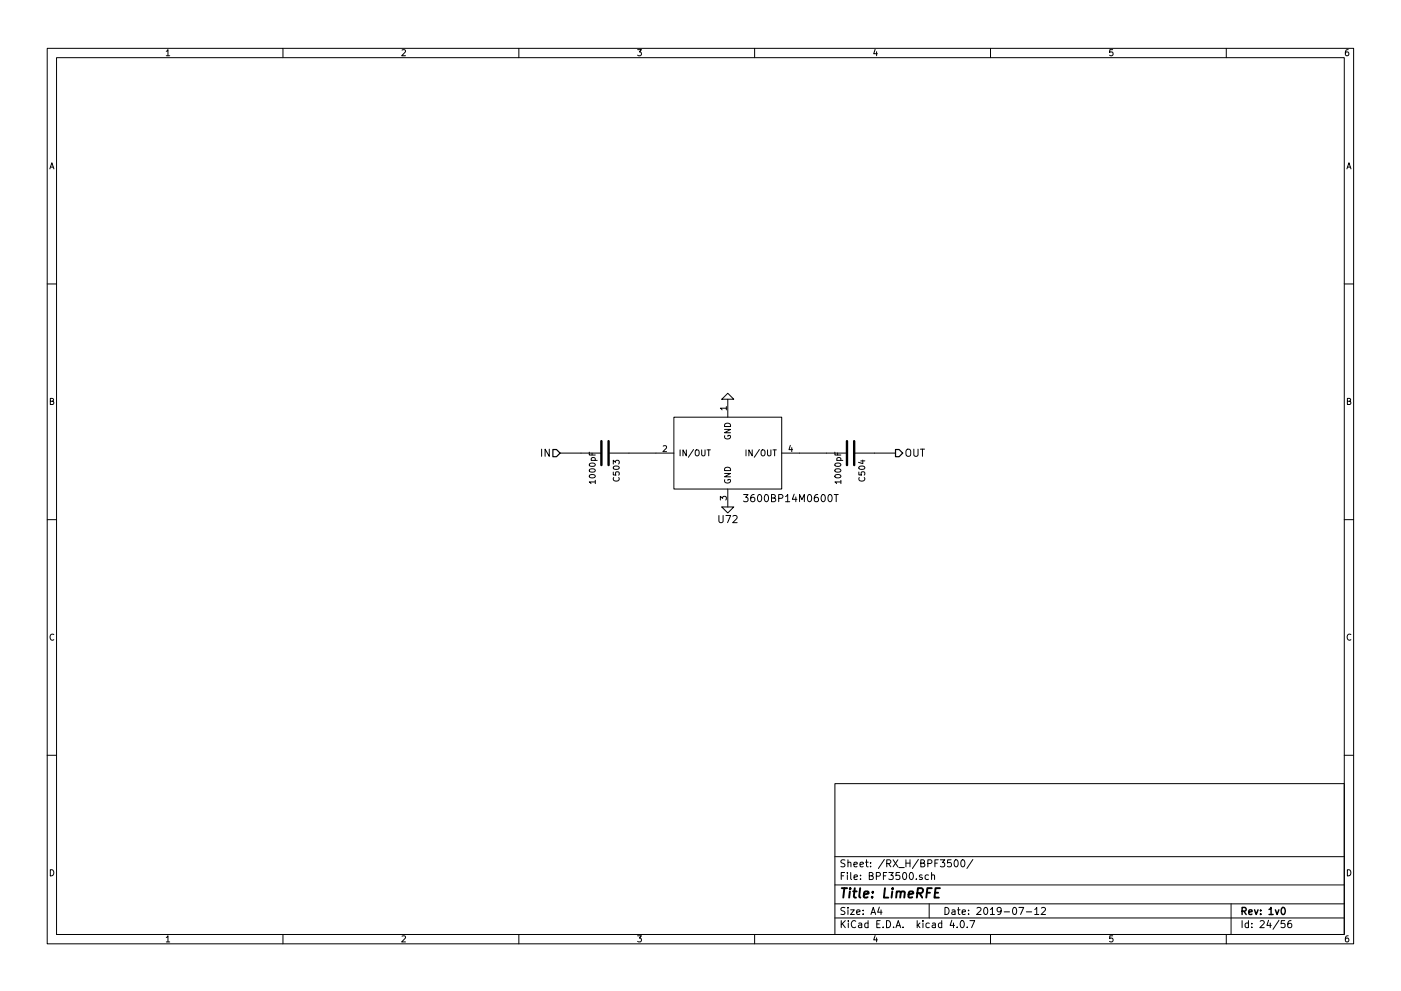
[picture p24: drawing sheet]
<svg xmlns="http://www.w3.org/2000/svg" width="297mm" height="210mm" viewBox="0 0 297 210" stroke-linecap="round" stroke-linejoin="round" font-family="sans-serif">
<g fill="none" stroke="#000" stroke-width=".21">
<path d="M10 10.3h277v189.9h-277zM12 12.2h273v186.1h-273zM35.3 10.9l.3-.4v1.3M35.3 11.8h.7M60 10.3v1.9M85.2 10.6l.5-.1 .3 .4-.8 .9h.8M110 10.3v1.9M135.2 10.5h.8l-.4 .5 .3 .1 .1 .2-.1 .4-.2 .1-.5-.1M160 10.3v1.9M185.5 10.5l-.3 .9h.8M185.9 11v.8M210 10.3v1.9"/>
<path d="M235.9 10.5h-.6v.6h.6l.1 .5-.3 .2-.4-.1M260 10.3v1.9M285.9 10.5l-.4 .1-.2 .2-.1 .8 .3 .2 .4-.1 .1-.4-.1-.2-.4-.1-.3 .3M10.6 35.8l.4-1.3 .4 1.3M10.7 35.5h.6M285.6 35.8l.4-1.3 .4 1.3M285.7 35.5h.6M10 60.2h2M285 60.2h2M10.7 85.1h.5l.1-.5-.6-.1v1.3h.5l.2-.4-.3-.3M114.8 95.3v1.5M116.5 95.3v1.5l-.9-1.5v1.5"/>
<path d="M118.7 96.1h8.8M124.9 95.9v.6h1.3M125 99.6a.76 .76 0 0 1 1.2 .3 .74 .74 0 0 1-1.3-.1zM125 98.4a.76 .76 0 0 1 1.2 .3 .74 .74 0 0 1-1.3-.2zM125.3 97.7h1.3M125.4 97.7l-.1-.4 .3-.2 .5 .1v.5M125.5 96.1v.4M129 96.1h13.9M130 98.4v-.7l.5 .4 .1-.4h.6l.1 .2-.1 .5M130.1 99.1a.76 .76 0 0 1 1.2 .2 .74 .74 0 0 1-1.3-.1zM140.6 94.7l.5-.1 .2 .3-.8 .9h.8M142.9 88.5h22.8v15.3h-22.8z"/>
<path d="M144.2 95.4v1.3M145.5 95.4v1.3l-.7-1.3v1.3M147 95.4l-1.1 1.6M147.4 95.6l.3-.2 .4 .1 .1 .8a.42 .42 0 0 1-.2 .4 .42 .42 0 0 1-.4-.1l-.2-.3zM148.8 95.4v1.1l.2 .2h.3l.2-.2v-1.1M149.9 95.4h.7M150.3 95.4v1.3M153 84.7l1.3-1.3 1.3 1.3zM153.6 91.1h1.3l-1.3 .7h1.3M153.7 92.4a.59 .59 0 0 0 .5 .7 .59 .59 0 0 0 .6-.7h-.5v.2M153.7 99.4a.69 .69 0 0 1 .8-.2 .69 .69 0 0 1 .4 .6h-1.3zM153.8 89.9a.67 .67 0 0 1 .8-.1 .67 .67 0 0 1 .3 .7h-1.3z"/>
<path d="M154 86.6h-1.3l.4 .4M154 86.3v.7M154.3 84.7v3.8M158.2 95.4v1.3M159.5 95.4v1.3l-.7-1.3v1.3M161 95.4l-1.1 1.6M161.4 95.6l.2-.2 .4 .1 .2 .8a.42 .42 0 0 1-.2 .4 .42 .42 0 0 1-.5-.1l-.1-.3zM162.7 95.4v1.1l.3 .2h.2l.2-.2v-1.1M163.9 95.4h.7M164.2 95.4v1.3M165.7 96.1h13.9M167.6 94.5l-.3 .9h.7"/>
<path d="M167.9 95v.8M177 95.9v.6h1.3M177.1 98.4a.76 .76 0 0 1 1.2 .3 .74 .74 0 0 1-1.3-.2zM177.1 99.6a.69 .69 0 0 1 1.2 .3 .74 .74 0 0 1-1.3-.1zM177.4 97.7h1.3M177.5 97.7l-.1-.4 .3-.2 .5 .1v.5M177.6 96.1v.4M181.1 96.1h8.8M182.1 99.1a.76 .76 0 0 1 1.3 .2 .74 .74 0 0 1-1.3-.1zM182.5 97.8h.9M182.9 97.6v.8l-.9-.3M192.2 95.5a.5 .5 0 0 1 .5-.2 .5 .5 0 0 1 .4 .5l-.1 .8-.3 .2a.53 .53 0 0 1-.6-.5z"/>
<path d="M193.8 95.3v1.2l.3 .3h.2l.3-.3v-1.2M195.1 95.3h.9M195.6 95.3v1.5M285.7 85.1h.5l.1-.5-.6-.1v1.3h.5l.2-.4-.3-.3M10 110.3h2M125 100.9a.76 .76 0 0 1 1.2 .2 .74 .74 0 0 1-1.3-.1zM126.2 102.3h-1.3l.4 .3M126.2 101.9v.7M130 100.1v.7h.6v-.7h.6l.1 .2-.1 .5M130.1 101.3a.56 .56 0 0 0 .5 .8 .56 .56 0 0 0 .6-.8M152.4 109.4v1.2l.3 .3h.3l.3-.3v-1.2M152.7 106.1v-.8l.5 .4 .1-.3h.6l.1 .1-.1 .6"/>
<path d="M153 107.6h2.6l-1.3 1.2zM153.6 100.5h1.3l-1.3 .7h1.3M153.7 101.8a.59 .59 0 0 0 .5 .7 .59 .59 0 0 0 .6-.7l-.5-.1v.2M153.9 109.4h1l-.6 1.5M154.3 103.8v3.8M155.4 109.5l.6-.1 .3 .4-1 1.1h1M157.7 104.9h.9l-.5 .6 .5 .3-.1 .5-.2 .1-.6-.1M159.9 104.9l-.4 .1a.99 .99 0 0 0 0 1.4l.5-.1v-.5l-.3-.3h-.2l-.3 .3M160.8 105.1l.2-.2a.81 .81 0 0 1 .5 .8 .81 .81 0 0 1-.5 .7l-.2-.1-.2-.4zM162.3 105l.1-.1a.81 .81 0 0 1 .6 .8 .81 .81 0 0 1-.6 .7 .98 .98 0 0 1-.1-1.4zM163.6 105.7l.6-.1 .2-.2-.1-.3-.7-.2v1.5h.6l.3-.2v-.3l-.4-.2M165.1 105.7h.7l.2-.3-.1-.3-.2-.2h-.6v1.5"/>
<path d="M166.5 105.4l.5-.5v1.5M166.5 106.4h.9M168.4 104.8l-.4 1.1h1M168.7 105.4v1M169.5 106.4v-1.5l.5 1.1 .5-1.1v1.5M171.4 105l.2-.1a.81 .81 0 0 1 .5 .8 .81 .81 0 0 1-.5 .7 .98 .98 0 0 1-.2-1.4zM173.4 104.9l-.5 .1a.99 .99 0 0 0 0 1.4l.6-.1v-.5l-.3-.3h-.3l-.3 .3M174.2 105.1l.3-.2a.81 .81 0 0 1 .5 .8 .81 .81 0 0 1-.5 .7l-.3-.1-.1-.4zM175.8 105l.1-.1a.81 .81 0 0 1 .5 .8 .81 .81 0 0 1-.5 .7 .98 .98 0 0 1-.1-1.4zM176.9 104.9h.8M177.1 100.9a.76 .76 0 0 1 1.2 .2 .74 .74 0 0 1-1.3-.1zM177.3 104.9v1.5"/>
<path d="M178.3 102.3h-1.3l.4 .3M178.3 101.9v.7M182.1 100.1v.7h.6v-.7h.5l.2 .2-.2 .5M182.2 101.3a.56 .56 0 0 0 .5 .8 .56 .56 0 0 0 .5-.8M285 110.3h2M11.4 134.6a.58 .58 0 0 0-.8 .6 .58 .58 0 0 0 .8 .5M286.4 134.6a.58 .58 0 0 0-.8 .6 .58 .58 0 0 0 .8 .5M10 160.2h2M177 166.3h108v32h-108zM285 160.2h2M10.7 184.5a.65 .65 0 0 1 .7 .7 .65 .65 0 0 1-.7 .6zM35.3 198.9l.3-.4v1.3"/>
<path d="M35.3 199.8h.7M60 198.3v1.9M85.2 198.6l.5-.1 .3 .4-.8 .9h.8M110 198.3v1.9M135.2 198.5h.8l-.4 .5 .3 .1 .1 .2-.1 .4-.2 .1-.5-.1M160 198.3v1.9M177 194.8h108M177 191.8h108M177 187.8h108M177 181.8h108M178.4 195.3v1.5M178.4 185.8h.5"/>
<path d="M178.6 196l.6 .8M179.1 185.1h-.7v1.5M179.1 192.6l-.5-.1-.3 .3 .1 .3 .7 .4v.4l-.2 .1-.6-.1M179.1 182.5l-.5-.1-.3 .3 .1 .3 .7 .4v.4l-.2 .1-.6-.1M179.2 195.3l-.8 .9M179.7 185.1v.2M179.7 185.6v1M179.8 192.5v.2M179.8 183.1l.2-.2 .4 .1v.9M179.8 182.4v1.5M179.8 193v1M179.9 195.3v.2"/>
<path d="M179.9 195.8v1M180.3 193h.8l-.8 1h.8M180.4 185.1v1.3l.2 .2M181.1 183.4l.7-.1-.1-.3-.4-.1-.2 .2v.7h.6M181.1 186.1l.7-.1-.1-.3-.4-.1-.2 .2 .1 .7h.5M181.4 195.5a.71 .71 0 0 0-1 .5 .71 .71 0 0 0 .8 .8l.2-.1M181.6 193.5l.7-.1v-.3l-.4-.1-.3 .2 .1 .7h.6M182.1 195.9h.6v.9M182.3 183.4l.8-.1-.1-.3-.4-.1-.3 .2 .1 .7h.6M182.4 186.5v.1M182.4 185.7v.1M182.7 196.2l-.7 .3 .2 .3 .5-.1"/>
<path d="M183 193.9v.1M183 193.1v.1M183.5 182.9h.6M183.7 182.4v1.3l.4 .2M184 195.9l-.4-.1-.3 .3 .1 .6 .2 .1 .4-.1M184 195.3v1.5M184.3 185.8l.7-.1v-.4l-.2-.2h-.5v1.5h.6l.2-.1 .1-.4-.4-.3M184.6 183.8v.1M184.6 183v.1M184.7 194l.4-1.5 .5 1.5M184.8 193.6h.7M185.5 198.5l-.3 .9h.8"/>
<path d="M185.8 185.9l.7-.1 .2-.2-.1-.3-.2-.2h-.6v1.5M185.9 199v.8M185.9 196h.5M186.4 192.5l-.3 1h.9M186.6 195.3h-.7v1.5h.7M186.8 193v1M187.2 196.7v.1M187.3 185.8h.5M187.5 182.3l-1.3 2M188 195.3a.76 .76 0 0 1 .8 .8 .76 .76 0 0 1-.8 .7zM188 185.1h-.7v1.5M188 183.2l.7-.1 .2-.2-.1-.3-.2-.2h-.6v1.5"/>
<path d="M188.4 183.2l.5 .7M188.4 185.1h1l-.5 .6 .4 .1v.7l-.2 .1-.7-.1M189.4 182.4l1 1.5M189.5 196.7v.1M190 196.8l.4-1.5 .6 1.5M190.1 196.4h.7M190.4 182.4l-1 1.5M190.6 184.1h1.1M190.7 185.1h-.7l-.1 .7 .8-.1 .1 .3-.1 .5-.2 .1-.6-.1M191.5 196.7v.1M191.5 185.3l.2-.2a.8 .8 0 0 1 .5 .8 .8 .8 0 0 1-.5 .7l-.3-.6zM192.1 182.4v1.5"/>
<path d="M192.1 183.1h.8M192.9 185.3l.2-.2a.8 .8 0 0 1 .6 .8 .8 .8 0 0 1-.6 .7l-.3-.6zM192.9 182.4v1.5M194.3 186.5v.1M194.5 195.3v1.5M194.6 196.3l.4 .5M194.7 182.3l-1.3 2M195 195.8l-.5 .6M195.2 183.1l.7-.1v-.4l-.2-.2h-.5v1.5h.6l.2-.1 .1-.4-.4-.3M195.5 185.7l-.4-.1-.2 .2 .1 .2 .5 .2v.3h-.6M195.7 195.3v.2M195.7 195.8v1"/>
<path d="M196.7 183.2l.7-.1 .2-.2-.1-.3-.2-.2h-.6v1.5M196.8 185.7l-.4-.1-.3 .3 .1 .6 .2 .1 .4-.1M197 191.8v3M197 195.9l-.4-.1-.3 .3 .1 .6 .2 .1 .4-.1M197.5 185.7l.2-.1 .4 .1v.9M197.5 185.1v1.5M197.7 195.9h.6v.9M198.2 183.1h.5M198.3 196.2l-.7 .3 .2 .3 .5-.1M198.9 182.4h-.7v1.5M199.4 182.4h.9l-.5 .6 .4 .1v.7l-.2 .1-.6-.1M199.7 195.9l-.5-.1-.2 .3v.6l.2 .1 .5-.1"/>
<path d="M199.7 195.3v1.5M200.4 192.5a.76 .76 0 0 1 .8 .8 .76 .76 0 0 1-.8 .7zM201.7 182.4h-.8v.7h.7l.1 .2v.5l-.3 .1-.5-.1M201.8 195.2l-.4 1.1h1M201.9 193.1h.5l.1 .9M202.2 195.8v1M202.4 182.6l.2-.2a.8 .8 0 0 1 .6 .8 .8 .8 0 0 1-.6 .7l-.3-.5zM202.5 193.4l-.7 .3 .2 .3 .5-.1M202.9 196.7v.1M203 193h.6M203.2 192.5v1.3l.4 .2M203.8 195.4l.1-.1a.8 .8 0 0 1 .6 .8 .8 .8 0 0 1-.6 .7 .97 .97 0 0 1-.1-1.4z"/>
<path d="M203.9 182.6l.2-.2a.8 .8 0 0 1 .5 .8 .8 .8 0 0 1-.5 .7l-.4-.5zM204 193.5l.7-.1-.1-.3-.4-.1-.2 .2 .1 .7h.5M205.1 196.7v.1M205.4 193.9v.1M205.4 193.1v.1M205.6 195.3h1.1l-.7 1.5M206.3 182.3l-1.3 2M207.1 192.7l.6-.2 .3 .5-.9 1h.9M208.7 192.7l.2-.2a.8 .8 0 0 1 .5 .8 .8 .8 0 0 1-.5 .7l-.3-.5zM210 193l.4-.5v1.5M210 194h.8M210 198.3v1.9"/>
<path d="M212.3 193.2l-.3 .3h-.3l-.3-.3v-.4l.3-.3h.3l.3 .3a1.01 1.01 0 0 1-.5 1.2h-.2M212.9 193.5h1.1M214.8 192.7l.2-.2a.8 .8 0 0 1 .6 .8 .8 .8 0 0 1-.6 .7l-.3-.5zM216 192.5h1l-.6 1.5M217.6 193.5h1.1M219.4 193l.4-.5v1.5M219.4 194h.8M220.8 192.7l.6-.2 .3 .5-1 1h1M235.9 198.5h-.6v.7l.6-.1 .1 .5-.3 .2-.4-.1M260 198.3v1.9M261 191.8v6.5M263.3 195.3v1.5"/>
<path d="M264.7 195.9l-.4-.1-.3 .3 .1 .6 .2 .1 .4-.1M264.7 195.3v1.5M265.4 196.7v.1M265.4 195.9v.1M267.2 195.5l.6-.2 .2 .5-.9 1h.9M269 195.2l-.4 1.1h.9M269.3 195.8v1M271.2 195.2l-1.3 2M272.4 195.3h-.7l-.1 .7h.7l.2 .2-.1 .5-.2 .1-.6-.1M273.7 195.3l-.4 .1a1.11 1.11 0 0 0-.1 1.3l.4 .1 .2-.1 .1-.5-.3-.3-.4 .1-.2 .2M285.7 184.5a.65 .65 0 0 1 .7 .7 .65 .65 0 0 1-.7 .6zM285.9 198.5l-.4 .1-.2 .3-.1 .7 .3 .2 .4-.1 .1-.4-.1-.2-.4-.1-.3 .3"/>
</g>
<path d="M263.3 193.3l.8-.1 .1-.2-.1-.3-.2-.2h-.6v1.5M263.7 193.3l.5 .7M264.8 193.5l.7-.1-.1-.3-.4-.1-.2 .2v.7h.6M266 193l.3 1 .4-1M267.3 193.9v.1M267.3 193.1v.1M269.1 193l.4-.5v1.5M269.1 194h.8M270.4 193l.4 1 .3-1M271.8 192.7l.2-.2a.8 .8 0 0 1 .5 .8 .8 .8 0 0 1-.5 .7l-.4-.5z" fill="none" stroke="#000" stroke-width=".3"/>
<g fill="none" stroke="#000" stroke-width=".41">
<path d="M178.5 188.4h1.1M179 188.4l-.2 2M180.2 189.1l-.2 1.3M180.3 188.4l-.1 .2 .2-.1-.1-.1-.1 .2M180.9 189.1h.7M181.2 188.4l-.2 1.8 .1 .1 .4 .1M182.4 188.4l-.2 1.8 .2 .2M183.2 189.8l.9-.2v-.4l-.6-.1-.3 .3v.9h.7M184.9 190.3v.1M185.1 189.2l-.1 .2-.1-.1 .2-.1-.1 .2M187.6 188.4l-.2 2h.9M189.2 189.1l-.2 1.3"/>
<path d="M189.3 188.4l-.1 .2 .2-.1-.1-.1-.1 .2M190.1 189.3l.3-.2 .5 .1v1.2M190.1 189.1l-.1 1.3M191 189.4a.52 .52 0 0 1 .8-.2l-.1 1.2M192.6 189.8l1-.2v-.4l-.6-.1-.3 .3v.9h.7M194.5 189.5l1-.1a.56 .56 0 0 0 .1-.9l-1-.1-.2 2M195 189.5l.5 .9M196.5 189.4h.7M197.6 188.4h-1l-.2 2M198.2 189.4h.7M199.3 188.4h-1l-.2 2h1"/>
</g>
<path d="M117.2 95.4h.8l.7 .7-.7 .8h-.8zM189.9 95.4h.7l.8 .7-.8 .8h-.7z" fill="none" stroke="#000" stroke-width=".25"/>
<path d="M127.5 93.6v5.1M129 93.6v5.1M179.6 93.6v5.1M181.1 93.6v5.1" fill="none" stroke="#000" stroke-width=".51"/>
</svg>
